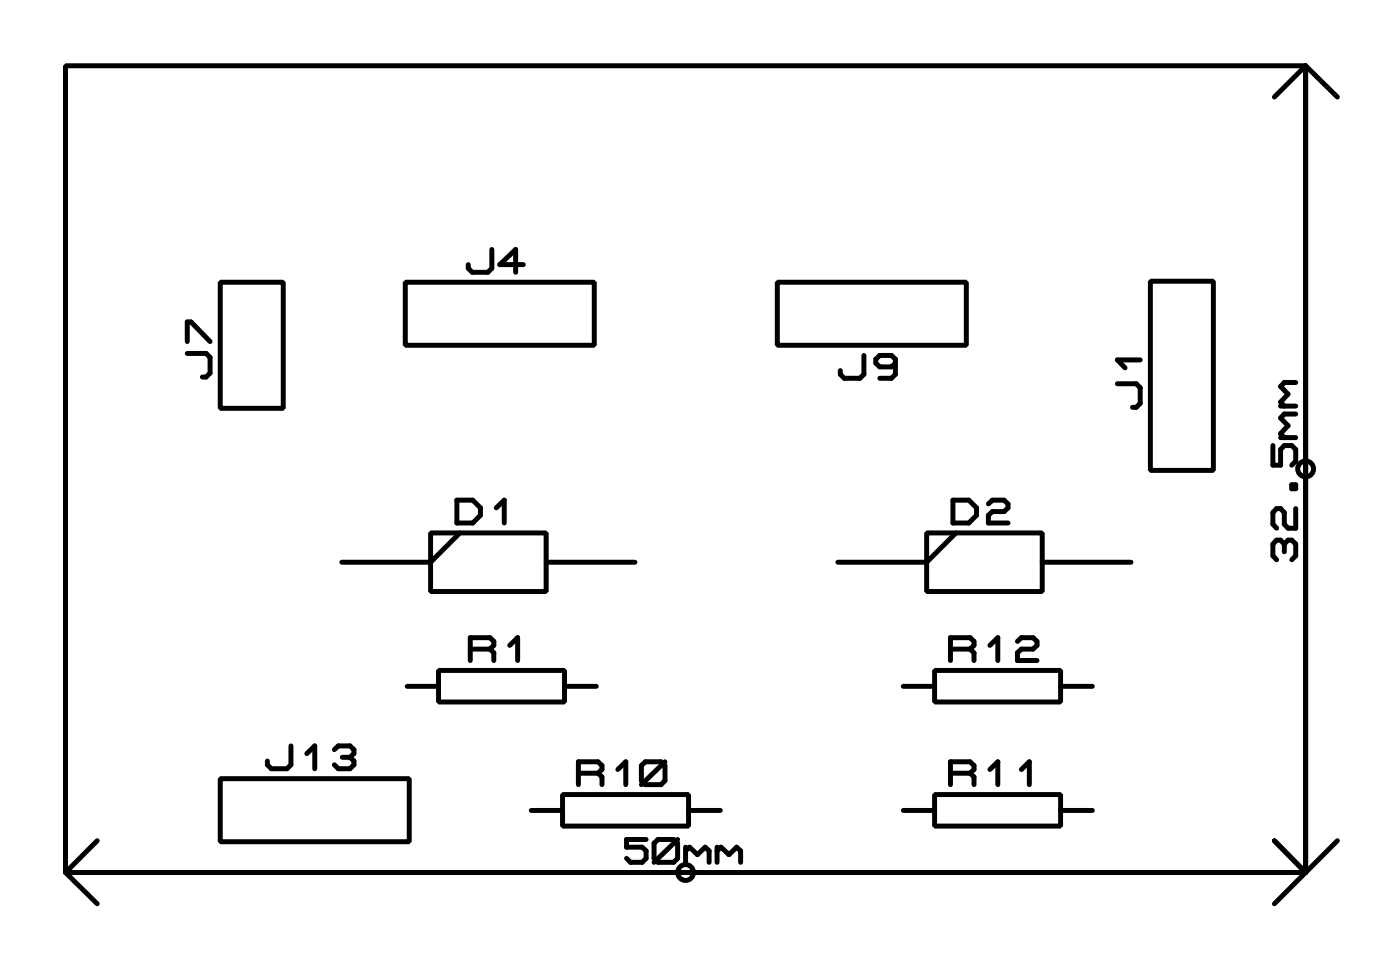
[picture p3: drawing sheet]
<svg xmlns="http://www.w3.org/2000/svg" width="56mm" height="39mm" viewBox="0 0 56 39" stroke-linecap="round" stroke-linejoin="round" font-family="sans-serif">
<g fill="none" stroke="#000" stroke-width=".2">
<path d="M2.6 2.6h50v32.5h-50zM7.5 14.2h.8l.2 .2v.6l-.2 .2h-.1M7.5 13.8v-.8h.2l.8 .8M8.9 11.4h2.5v5h-2.5zM16.3 11.4h7.7v2.5h-7.7zM19.8 10v.8l-.1 .2h-.7l-.1-.2v-.1M21.1 10.7h-1l.7-.7v1M31.3 11.4h7.7v2.5h-7.7zM34.8 14.3v.8l-.1 .1h-.7l-.1-.1v-.2M36.1 14.6l-.2 .2h-.4l-.2-.2v-.1l.2-.2h.4l.2 .2v.6l-.2 .1h-.4M45 15.5h.8l.2 .1v.6l-.2 .2h-.1M46 14.5h-1l.4 .3"/>
<path d="M46.4 11.3h2.5v7.6h-2.5zM51.3 17.9v.8h.3v-.6l.2-.2h.3l.1 .2v.5l-.1 .1M51.6 17.6h.6M51.6 16.4h.6M52.1 19.5h.1v.2h-.1zM52.2 16.7h-.4l-.2 .1 .3 .3-.3 .4 .2 .1M52.2 15.4h-.4l-.2 .2 .3 .3-.3 .3 .2 .2M52.6 2.6v32.5M52.6 2.6l-1.2 1.3M52.6 2.6l1.3 1.3M2.6 35.1h50M2.6 35.1l1.3 1.3"/>
<path d="M3.9 33.9l-1.3 1.2M8.9 31.4h7.6v2.5h-7.6zM11.7 30v.8l-.1 .2h-.7l-.1-.2v-.1M12.4 30.4l.3-.4v1M13.5 30.2l.1-.2h.5l.2 .2v.2l-.2 .1M13.8 30.5h.3M14.1 30.5l.2 .2v.1l-.2 .2h-.5l-.1-.2M16.4 27.6h1.3M17.4 21.5h4.6v2.3h-4.6zM17.7 27h5.1v1.3h-5.1zM18.4 20.1h.7l.3 .4v.3l-.3 .3h-.7zM18.5 21.5l-1.1 1.1h-3.6"/>
<path d="M19 26.1h.7M19.7 26.1l.2-.1v-.2l-.2-.1h-.7v.9M19.7 26.1l.2 .2v.3M20 20.5l.3-.4v1M20.5 26l.4-.3v.9M21.4 32.6h1.3M22 22.6h3.6M22.7 32h5.1v1.3h-5.1zM22.8 27.6h1.2M23.3 31.1h.8M24.1 31.1l.2-.1v-.2l-.2-.1h-.8v.9M24.1 31.1l.2 .2v.3"/>
<path d="M24.9 31l.3-.3v.9M25.9 30.8l.1-.1h.6l.2 .1v.6l-.2 .2h-.6l-.1-.2zM26 33.8h-.7v.3h.6l.1 .2v.3l-.1 .1h-.5l-.1-.1M26.4 34l.1-.2h.7l.1 .2v.6l-.1 .1h-.7l-.1-.1zM26.8 30.7l-.9 .9M27.3 33.8l-.9 .9M27.6 34.3l.2-.2 .3 .3 .3-.3 .2 .2v.4M27.6 34.1v.6M27.8 32.6h1.2M28.9 34.1v.6M28.9 34.3l.2-.2 .3 .3 .3-.3 .2 .2v.4M36.4 32.6h1.3"/>
<path d="M36.4 27.6h1.3M37.4 21.5h4.6v2.3h-4.6zM37.7 32h5.1v1.3h-5.1zM37.7 27h5.1v1.3h-5.1zM38.3 31.1h.8M38.3 26.1h.8M38.4 20.1h.7l.3 .4v.3l-.3 .3h-.7zM38.5 21.5l-1.1 1.1h-3.6M39.1 31.1l.2-.1v-.2l-.2-.1h-.8v.9M39.1 26.1l.2-.1v-.2l-.2-.1h-.8v.9M39.1 26.1l.2 .2v.3M39.1 31.1l.2 .2v.3"/>
<path d="M39.8 20.3l.2-.2h.5l.1 .2v.2l-.1 .1h-.5l-.2 .2v.3h.8M39.9 31l.3-.3v.9M39.9 26l.3-.3v.9M41 25.8l.2-.1h.4l.2 .1v.2l-.2 .1h-.4l-.2 .2v.3h.8M41.2 31l.3-.3v.9M42 22.6h3.6M42.8 32.6h1.2M42.8 27.6h1.2M51.4 33.9l1.2 1.2M51.8 21.9l-.2-.1h-.1l-.2 .1v.5l.2 .1M51.8 21.9l.1-.1h.2l.1 .1v.5l-.1 .1M51.8 21.9v.3"/>
<path d="M52.2 20.5v.8h-.3l-.1-.2v-.5l-.2-.1h-.1l-.2 .1v.5l.2 .2M53.9 33.9l-2.5 2.5"/>
<circle cx="52.6" cy="18.9" r=".32"/>
<circle cx="27.6" cy="35.1" r=".32"/>
</g>
</svg>
